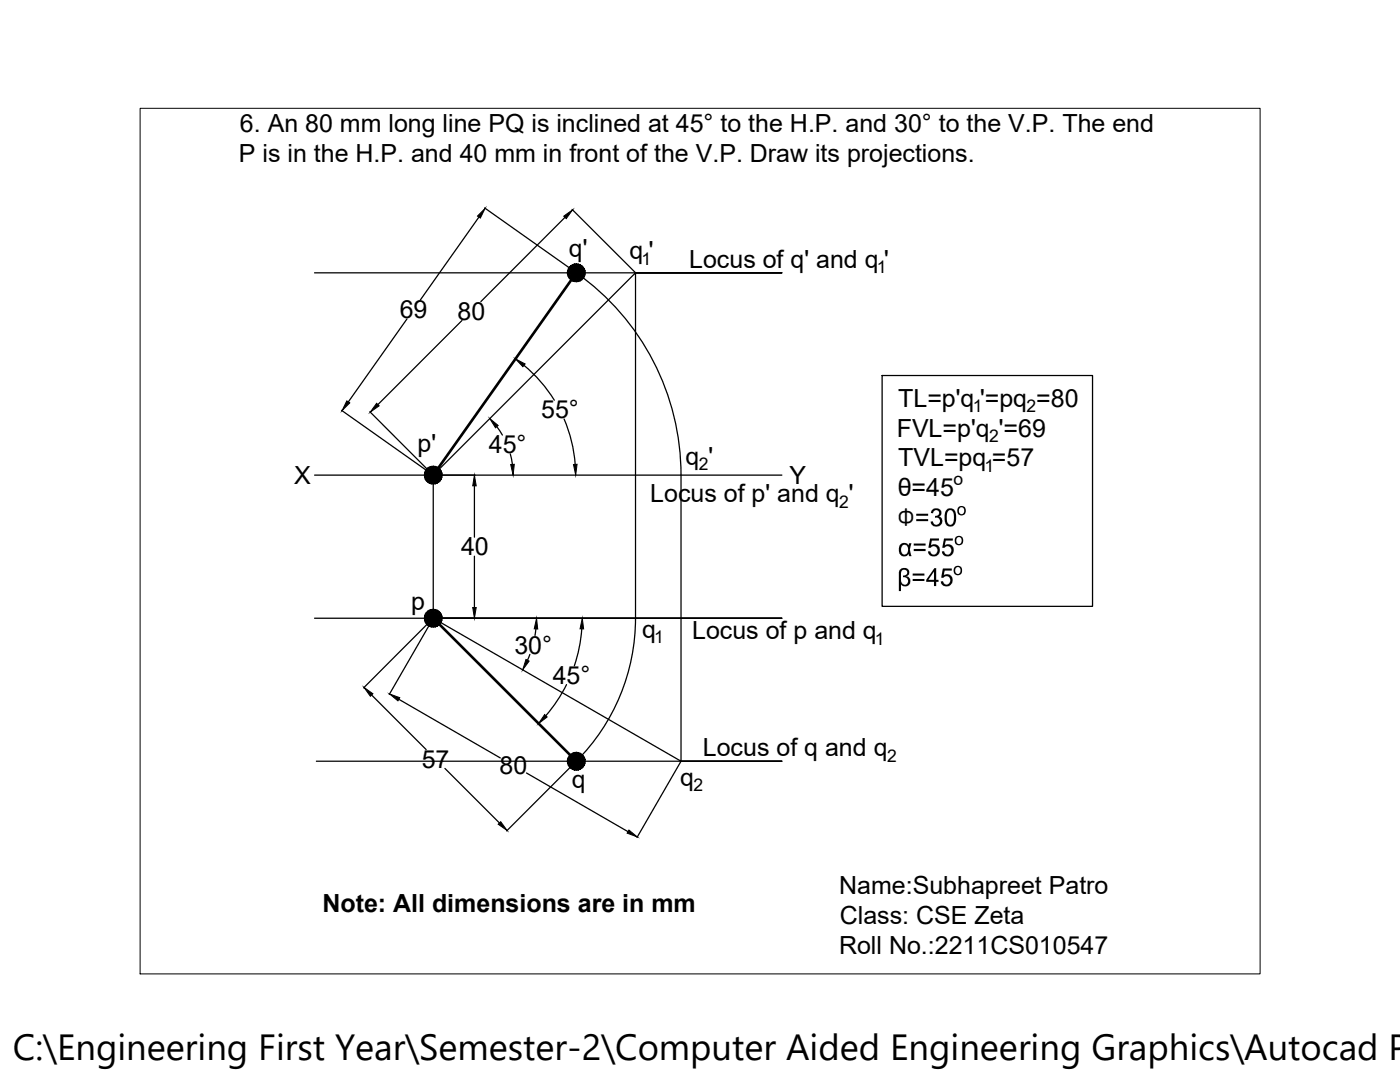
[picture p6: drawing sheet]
<svg xmlns="http://www.w3.org/2000/svg" width="279mm" height="216mm" viewBox="0 0 279 216" stroke-linecap="round" stroke-linejoin="round" font-family="sans-serif">
<defs><g id="words">
<text font-size="7.3" x="2.6" y="211.5">C:\Engineering First Year\Semester-2\Computer Aided Engineering Graphics\Autocad P</text>
<text font-size="5.5" x="179" y="105">Φ</text>
<g font-size="5">
<text x="47.9" y="26.3">6. An 80 mm long line PQ is inclined at 45° to the H.P. and 30° to the V.P. The end</text>
<text x="47.7" y="32.3">P is in the H.P. and 40 mm in front of the V.P. Draw its projections.</text>
<text x="113.5" y="51.2">q'</text>
<text x="125.6" y="51.8">q '</text>
<text x="137.5" y="53.4">Locus of q' and q '</text>
<text x="79.8" y="63.5">69</text>
<text x="91.3" y="63.8">80</text>
<text x="108" y="83.5">55°</text>
<text x="179.3" y="81.1">TL=p'q '=pq =80</text>
<text x="179" y="87.1">FVL=p'q '=69</text>
<text x="83.3" y="90.3">p'</text>
<text x="97.6" y="90.5">45°</text>
<text x="136.8" y="92.7">q '</text>
<text x="179.3" y="93">TVL=pq =57</text>
<text x="58.7" y="96.6">X</text>
<text x="129.8" y="100.1">Locus of p' and q '</text>
<text x="157.6" y="96.6">Y</text>
<text x="179.2" y="99">θ=45</text>
<text x="92" y="110.8">40</text>
<text x="82.1" y="121.8">p</text>
<text x="102.7" y="130.5">30°</text>
<text x="128.2" y="127.2">q</text>
<text x="138.1" y="127.6">Locus of p and q</text>
<text x="110.3" y="136.5">45°</text>
<text x="84.2" y="153.2">57</text>
<text x="99.7" y="154.5">80</text>
<text x="140.3" y="150.9">Locus of q and q</text>
<text x="114.1" y="157.3">q</text>
<text x="135.7" y="156.8">q</text>
<text x="167.5" y="178.4">Name:Subhapreet Patro</text>
<text x="64.3" y="182.1">Note: All dimensions are in mm</text>
<text x="167.6" y="184.4">Class: CSE Zeta</text>
<text x="167.4" y="190.4">Roll No.:2211CS010547</text>
</g>
<g font-size="3.5">
<text x="128" y="52.9">1</text>
<text x="175" y="54.5">1</text>
<text x="194.1" y="82.3">1</text>
<text x="204.9" y="82.3">2</text>
<text x="197.4" y="88.2">2</text>
<text x="139.5" y="93.8">2</text>
<text x="196.5" y="94.2">1</text>
<text x="167.5" y="101.3">2</text>
<text x="190.3" y="96.8">o</text>
<text x="130.6" y="128.4">1</text>
<text x="174.6" y="128.7">1</text>
<text x="177" y="152">2</text>
<text x="138.4" y="157.9">2</text>
</g>
</g></defs>
<!-- layer: 0 -->
<g fill="none" stroke="#000" stroke-width=".25">
<path d="M62.8 54.4h93.2h-29.2M95.6 43.3l-11.7 16.6M96.7 41.5l18.3 12.9M112.8 43.4l-16.8 16.8M114.2 41.8l12.6 12.6M115 54.4a49.4 49.4 0 0 1 20.9 40.4v57.1l-49.4-28.5M81.2 63.6l-11.7 16.6M92.2 63.9l-16.8 16.8M104.6 72.9a28.4 28.4 0 0 1 6 7M176 74.9h42v46.1h-42zM62.8 94.8h93.2M68.2 81.9l18.2 12.9-12.6-12.7"/>
<path d="M94.7 96.9v10.3M99.1 85.1l1.2 1.7M101.8 90.6l.5 2.1M112.6 83.6a28.4 28.4 0 0 1 2.2 9.1M94.7 111v10.2M62.8 123.4h93.2h-69.5M74.2 138.7l10.8 10.9M79.6 139.5l20.2 11.7M86.4 123.4l-13.8 13.9M86.4 123.4l-8.7 15.2M86.5 123.4v-28.6l40.3-40.4v69a40.4 40.4 0 0 1-11.8 28.5M86.5 123.4h8.3"/>
<path d="M105.8 130.6l-.5 1.1M106.9 125.5l-.1 1.3M113.1 136.6a29.7 29.7 0 0 1-4.2 6.2M116.1 125.5a29.7 29.7 0 0 1-1.5 7.3M63.1 151.9h92.9h-20.1M88.8 153.3l10.9 10.9M105.1 154.2l20.2 11.7M115 151.9l-13.9 13.9M135.9 151.9l-8.8 15.2"/>
</g>
<g fill="#000" stroke="#000" stroke-width=".2">
<path d="M96.8 41.6l-.9 1.9-.6-.4zM112.5 43.1l1.8-1.2-1.3 1.7zM115 54.4h1.8v.4zM69.2 80l.6 .4-1.5 1.5zM102.9 71.6l1.9 1-.4 .6zM75.2 80.5l.5 .5-1.8 1.2zM86.5 94.8h1.7v.4zM94.7 94.8l.3 2.1h-.7zM97.7 83.5l1.7 1.4-.5 .5zM101.9 92.7l.7-.1-.2 2.2zM114.4 92.7l.8-.1-.3 2.2zM72.6 137.2l1.8 1.2-.5 .5z"/>
<path d="M77.7 138.5l2.1 .7-.4 .6zM86.5 123.4h1.7v.4zM94.3 121.2h.7l-.3 2.2zM105 131.6l.6 .3-1.3 1.8zM107.1 123.4l.2 2.1h-.7zM116.2 123.4l.3 2.1h-.7zM108.7 142.6l.5 .5-1.7 1.3zM115 151.9h1.8v.4zM99.4 164.5l.5-.5 1.3 1.7zM125.5 165.6l1.7 1.4-2-.8z"/>
<path d="M113.3 54.8l.1 .4 1.6-.8zM113.4 55.2l1.6-.8-1.4 1.1zM113.6 55.5l.3 .3 1.1-1.4z"/>
<path d="M113.4 53.7l-.1 .3 1.7 .4zM113.3 54l1.7 .4h-1.8zM113.2 54.4l.1 .4 1.7-.4z"/>
<path d="M115 54.4l-1.1 1.4 .3 .2zM115 54.4l-.4 1.8-.4-.2zM115 54.4l-.4 1.8h.4z"/>
<path d="M113.9 53l1.1 1.4-.8-1.6zM113.9 53l1.1 1.4-1.4-1.1zM113.6 53.3l-.2 .4 1.6 .7z"/>
<path d="M115 54.4v1.8h.4zM115 54.4l.8 1.6-.4 .2zM115 54.4l.8 1.6 .3-.2z"/>
<path d="M115 52.6v1.8l.4-1.7zM114.6 52.7l.4-.1v1.8zM114.2 52.8l.8 1.6-.4-1.7z"/>
<path d="M115 54.4l1.1 1.4 .3-.3zM115 54.4l1.6 .8-.2 .3zM115 54.4l1.6 .8 .2-.4z"/>
<path d="M116.1 53l-1.1 1.4 1.4-1.1zM115.8 52.8l.3 .2-1.1 1.4zM115.4 52.7l-.4 1.7 .8-1.6z"/>
<path d="M115 54.4h1.8v-.4zM115 54.4l1.6-.7 .2 .3zM115 54.4l1.6-.7-.2-.4z"/>
<path d="M84.7 95.2l.2 .4 1.6-.8zM84.9 95.6l1.6-.8-1.4 1.1zM85.1 95.9l.2 .3 1.2-1.4z"/>
<path d="M84.9 94l-.2 .4 1.8 .4zM84.7 94.4l1.8 .4h-1.8zM84.7 94.8v.4l1.8-.4z"/>
<path d="M86.5 94.8l-1.2 1.4 .4 .2zM86.5 94.8l-.4 1.7-.4-.1zM86.5 94.8l-.4 1.7 .4 .1z"/>
<path d="M85.3 93.4l1.2 1.4-.8-1.6zM85.3 93.4l1.2 1.4-1.4-1.1zM85.1 93.7l-.2 .3 1.6 .8z"/>
<path d="M86.5 94.8v1.8l.4-.1zM86.5 94.8l.7 1.6-.3 .1zM86.5 94.8l.7 1.6 .4-.2z"/>
<path d="M86.5 93v1.8l.4-1.7zM86.1 93.1l.4-.1v1.8zM85.7 93.2l.8 1.6-.4-1.7z"/>
<path d="M86.5 94.8l1.1 1.4 .3-.3zM86.5 94.8l1.6 .8-.2 .3zM86.5 94.8l1.6 .8 .1-.4z"/>
<path d="M87.6 93.4l-1.1 1.4 1.4-1.1zM87.2 93.2l.4 .2-1.1 1.4zM86.9 93.1l-.4 1.7 .7-1.6z"/>
<path d="M86.5 94.8h1.7v-.4zM86.5 94.8l1.6-.8 .1 .4zM86.5 94.8l1.6-.8-.2-.3z"/>
<path d="M84.7 123.8l.2 .3 1.6-.7zM84.9 124.1l1.6-.7-1.4 1.1zM85.1 124.5l.2 .3 1.2-1.4z"/>
<path d="M84.9 122.6l-.2 .4 1.8 .4zM84.7 123l1.8 .4h-1.8zM84.7 123.4v.4l1.8-.4z"/>
<path d="M86.5 123.4l-1.2 1.4 .4 .2zM86.5 123.4l-.4 1.7-.4-.1zM86.5 123.4l-.4 1.7h.4z"/>
<path d="M85.3 122l1.2 1.4-.8-1.6zM85.3 122l1.2 1.4-1.4-1.2zM85.1 122.2l-.2 .4 1.6 .8z"/>
<path d="M86.5 123.4v1.7h.4zM86.5 123.4l.7 1.6-.3 .1zM86.5 123.4l.7 1.6 .4-.2z"/>
<path d="M86.5 121.6v1.8l.4-1.8zM86.1 121.6h.4v1.8zM85.7 121.8l.8 1.6-.4-1.8z"/>
<path d="M86.5 123.4l1.1 1.4 .3-.3zM86.5 123.4l1.6 .7-.2 .4zM86.5 123.4l1.6 .7 .1-.3z"/>
<path d="M87.6 122l-1.1 1.4 1.4-1.2zM87.2 121.8l.4 .2-1.1 1.4zM86.9 121.6l-.4 1.8 .7-1.6z"/>
<path d="M86.5 123.4h1.7v-.4zM86.5 123.4l1.6-.8 .1 .4zM86.5 123.4l1.6-.8-.2-.4z"/>
<path d="M113.3 152.3l.1 .4 1.6-.8zM113.4 152.7l1.6-.8-1.4 1.1zM113.6 153l.3 .3 1.1-1.4z"/>
<path d="M113.4 151.1l-.1 .4 1.7 .4zM113.3 151.5l1.7 .4h-1.8zM113.2 151.9l.1 .4 1.7-.4z"/>
<path d="M115 151.9l-1.1 1.4 .3 .2zM115 151.9l-.4 1.7-.4-.1zM115 151.9l-.4 1.7 .4 .1z"/>
<path d="M113.9 150.5l1.1 1.4-.8-1.6zM113.9 150.5l1.1 1.4-1.4-1.1zM113.6 150.8l-.2 .3 1.6 .8z"/>
<path d="M115 151.9v1.8l.4-.1zM115 151.9l.8 1.6-.4 .1zM115 151.9l.8 1.6 .3-.2z"/>
<path d="M115 150.1v1.8l.4-1.7zM114.6 150.2l.4-.1v1.8zM114.2 150.3l.8 1.6-.4-1.7z"/>
<path d="M115 151.9l1.1 1.4 .3-.3zM115 151.9l1.6 .8-.2 .3zM115 151.9l1.6 .8 .2-.4z"/>
<path d="M116.1 150.5l-1.1 1.4 1.4-1.1zM115.8 150.3l.3 .2-1.1 1.4zM115.4 150.2l-.4 1.7 .8-1.6z"/>
<path d="M115 151.9h1.8v-.4zM115 151.9l1.6-.8 .2 .4zM115 151.9l1.6-.8-.2-.3z"/>
</g>
<path d="M115 54.4l-28.5 40.4M86.5 123.4l28.5 28.5" fill="none" stroke="#000" stroke-width=".53"/>
<g fill="#000">
<path d="M185.6 107.4h1.8v.5h-1.4l-.2 .9 .5-.2h.5l.5 .4 .2 .4-.1 1-.7 .6h-.8l-.3-.2-.3-.5-.1-.3h.5l.2 .5 .6 .2 .4-.3 .2-.5-.2-.7-.3-.2h-.5l-.4 .3h-.4zM186.1 101.7l.4-.2h.6l.5 .2 .3 .4-.1 .6-.4 .4 .5 .3 .1 .8-.2 .5-.5 .3h-.9l-.6-.6-.1-.3 .5-.1 .2 .5 .6 .2 .4-.2 .2-.5-.1-.5-.2-.1-.7-.1v-.4h.4l.3-.2v-.7l-.3-.2h-.4l-.2 .2-.2 .4h-.4zM188.2 113.4h1.7v.5h-1.4l-.2 .9 .6-.2h.4l.7 .5 .1 1.1-.4 .5-.4 .3-.9-.1-.4-.2-.2-.5-.1-.2h.5l.3 .5 .6 .1 .4-.3 .2-.4-.2-.6-.3-.3h-.6l-.4 .3h-.4zM188.4 107.4h1.8v.5h-1.5l-.1 .9 .4-.2h.5l.6 .4 .2 .4-.1 1-.8 .6h-.7l-.4-.2-.3-.5v-.3h.4l.3 .5 .6 .2 .4-.3 .2-.5-.2-.7-.4-.2h-.5l-.3 .3h-.5z"/>
<path d="M179.7 113.6l.5-.3h.5l.6 .3 .2 .4-.1 .5-.2 .3-.4 .2 .7 .4 .2 .7-.2 .5-.5 .4h-.6l-.6-.4v1.3h-.4v-3.7zM180 113.8l-.2 .6 .1 1.8 .2 .3 .7 .1 .4-.4v-.5l-.3-.4-.7-.1v-.3l.7-.2 .1-.7-.3-.3z"/>
<path d="M179.7 108.7l.4-.3 .5-.1 .5 .2 .2 .3 .2-.4h.4l-.3 1.2 .3 1.4h-.4l-.2-.5-.3 .4-.3 .1h-.5l-.5-.3-.3-.8v-.7zM180.1 108.8l-.2 .5v.8l.3 .5 .5 .1 .4-.4 .1-1.1-.5-.5z"/>
<path d="M182.1 114.4h2.4v.5h-2.4zM182.1 115.5h2.4v.4h-2.4z"/>
<path d="M182.4 108.5h2.3v.4h-2.3zM182.4 109.5h2.3v.5h-2.3z"/>
<path d="M182.9 102.5h2.3v.4h-2.3zM182.9 103.6h2.3v.4h-2.3z"/>
<path d="M186.5 113.4h.3v2.3h.5v.4h-.5v.8h-.4v-.8h-1.6v-.4zM186.4 114.1l-1.1 1.6h1.1z"/>
<path d="M189 101.6l.5-.2 .6 .1 .3 .2 .3 .6 .1 1.8-.3 .6-.5 .3-.9-.1-.4-.3-.1-.5v-1.6zM189.3 101.9l-.3 .9v1.3l.3 .5 .5 .1 .3-.2 .2-.6v-1.5l-.4-.6z"/>
<path d="M190.3 113.8a.92 .92 0 0 1 1.8 0 .92 .92 0 0 1-1.8 0zM190.8 113.3l-.2 .3 .1 .6 .2 .3h.5l.3-.3-.1-.7-.3-.3z"/>
<path d="M190.5 107.8a.92 .92 0 0 1 1.8 0 .92 .92 0 0 1-1.8 0zM191 107.3l-.2 .5 .1 .5 .3 .2h.4l.3-.4v-.6l-.4-.3z"/>
<path d="M191 101.9a.92 .92 0 0 1 1.8 0 .92 .92 0 0 1-1.8 0zM191.6 101.3l-.2 .4 .1 .7 .3 .2h.3l.3-.4v-.6l-.4-.4z"/>
</g>
<path d="M28 21.6h223.5v172.7h-223.5z" fill="none" stroke="#000" stroke-width=".2"/>
<use href="#words"/>
</svg>
